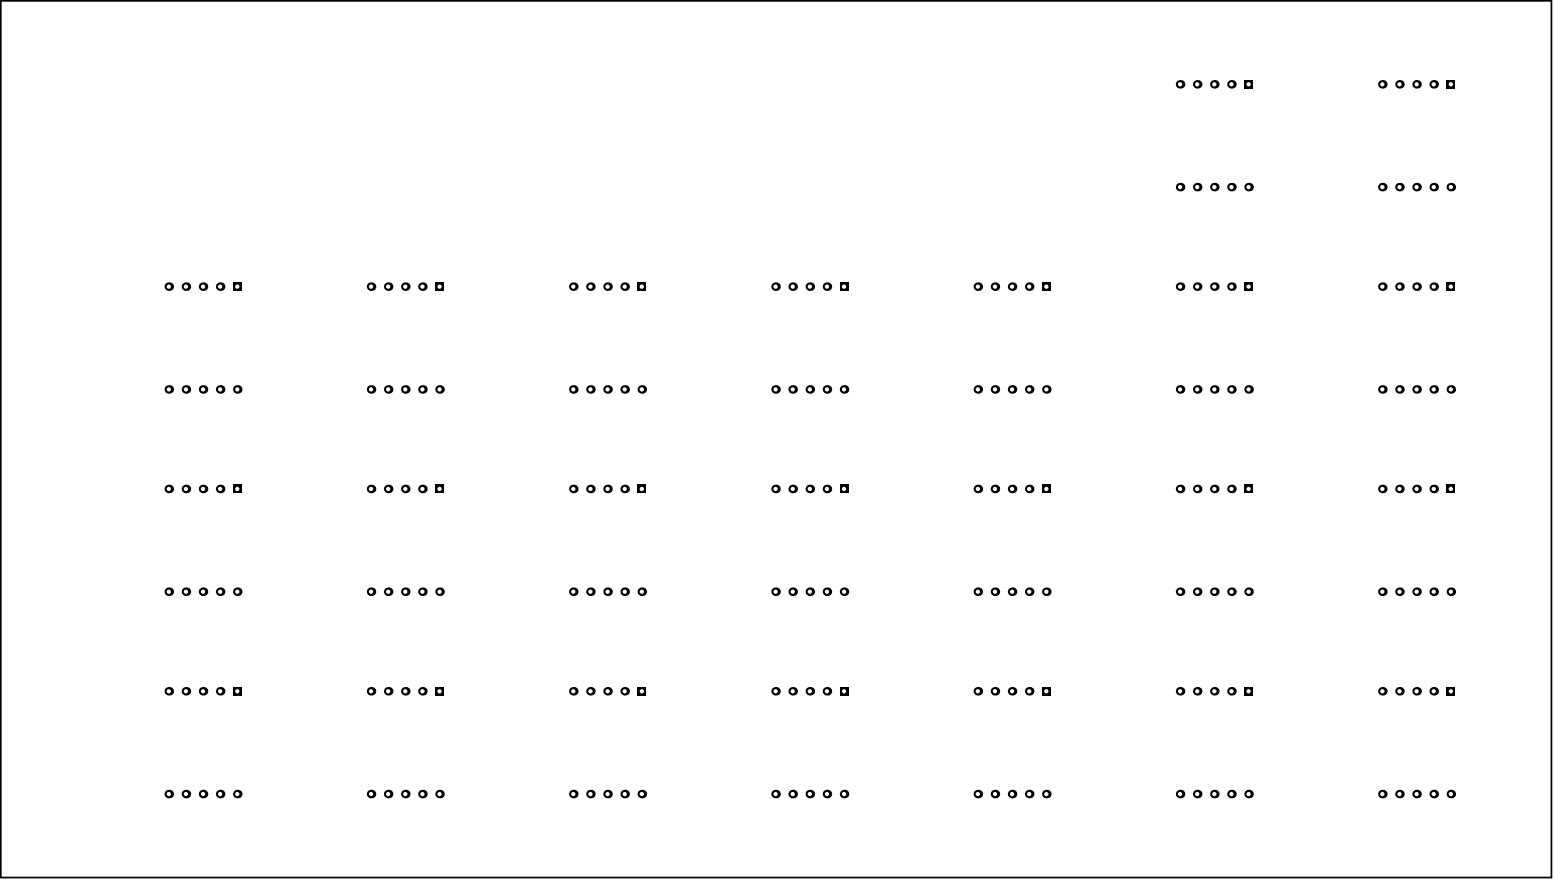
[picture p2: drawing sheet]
<svg xmlns="http://www.w3.org/2000/svg" width="767mm" height="434mm" viewBox="0 0 767 434" stroke-linecap="round" stroke-linejoin="round" font-family="sans-serif">
<path d="M0 0h766v433h-766z" fill="none" stroke="#000" stroke-width=".84"/>
<circle cx="716" cy="292" r="2.1" fill="#000"/>
<circle cx="716" cy="292" r="1.1" fill="#fff"/>
<circle cx="716" cy="392" r="2.1" fill="#000"/>
<circle cx="716" cy="392" r="1.1" fill="#fff"/>
<path d="M714 339h4v4h-4z" fill-rule="evenodd" fill="#000"/>
<circle cx="716" cy="341" r="1.1" fill="#fff"/>
<circle cx="708" cy="392" r="2.1" fill="#000"/>
<circle cx="708" cy="392" r="1.1" fill="#fff"/>
<circle cx="708" cy="292" r="2.1" fill="#000"/>
<circle cx="708" cy="292" r="1.1" fill="#fff"/>
<circle cx="708" cy="341" r="2.1" fill="#000"/>
<circle cx="708" cy="341" r="1.1" fill="#fff"/>
<circle cx="699" cy="392" r="2.1" fill="#000"/>
<circle cx="699" cy="392" r="1.1" fill="#fff"/>
<circle cx="699" cy="292" r="2.1" fill="#000"/>
<circle cx="699" cy="292" r="1.1" fill="#fff"/>
<circle cx="699" cy="341" r="2.1" fill="#000"/>
<circle cx="699" cy="341" r="1.1" fill="#fff"/>
<circle cx="691" cy="392" r="2.1" fill="#000"/>
<circle cx="691" cy="392" r="1.1" fill="#fff"/>
<circle cx="691" cy="292" r="2.1" fill="#000"/>
<circle cx="691" cy="292" r="1.1" fill="#fff"/>
<circle cx="691" cy="341" r="2.1" fill="#000"/>
<circle cx="691" cy="341" r="1.1" fill="#fff"/>
<circle cx="683" cy="292" r="2.1" fill="#000"/>
<circle cx="683" cy="292" r="1.1" fill="#fff"/>
<circle cx="683" cy="392" r="2.1" fill="#000"/>
<circle cx="683" cy="392" r="1.1" fill="#fff"/>
<circle cx="683" cy="341" r="2.1" fill="#000"/>
<circle cx="683" cy="341" r="1.1" fill="#fff"/>
<circle cx="616" cy="292" r="2.1" fill="#000"/>
<circle cx="616" cy="292" r="1.1" fill="#fff"/>
<circle cx="616" cy="392" r="2.1" fill="#000"/>
<circle cx="616" cy="392" r="1.1" fill="#fff"/>
<circle cx="608" cy="392" r="2.1" fill="#000"/>
<circle cx="608" cy="392" r="1.1" fill="#fff"/>
<circle cx="600" cy="392" r="2.1" fill="#000"/>
<circle cx="600" cy="392" r="1.1" fill="#fff"/>
<circle cx="591" cy="392" r="2.1" fill="#000"/>
<circle cx="591" cy="392" r="1.1" fill="#fff"/>
<circle cx="583" cy="392" r="2.1" fill="#000"/>
<circle cx="583" cy="392" r="1.1" fill="#fff"/>
<circle cx="508" cy="392" r="2.1" fill="#000"/>
<circle cx="508" cy="392" r="1.1" fill="#fff"/>
<circle cx="517" cy="392" r="2.1" fill="#000"/>
<circle cx="517" cy="392" r="1.1" fill="#fff"/>
<circle cx="500" cy="392" r="2.1" fill="#000"/>
<circle cx="500" cy="392" r="1.1" fill="#fff"/>
<circle cx="491" cy="392" r="2.1" fill="#000"/>
<circle cx="491" cy="392" r="1.1" fill="#fff"/>
<circle cx="483" cy="392" r="2.1" fill="#000"/>
<circle cx="483" cy="392" r="1.1" fill="#fff"/>
<path d="M614 339h5v4h-5z" fill-rule="evenodd" fill="#000"/>
<circle cx="616" cy="341" r="1.1" fill="#fff"/>
<circle cx="608" cy="341" r="2.1" fill="#000"/>
<circle cx="608" cy="341" r="1.1" fill="#fff"/>
<circle cx="600" cy="341" r="2.1" fill="#000"/>
<circle cx="600" cy="341" r="1.1" fill="#fff"/>
<circle cx="591" cy="341" r="2.1" fill="#000"/>
<circle cx="591" cy="341" r="1.1" fill="#fff"/>
<circle cx="500" cy="341" r="2.1" fill="#000"/>
<circle cx="500" cy="341" r="1.1" fill="#fff"/>
<circle cx="583" cy="341" r="2.1" fill="#000"/>
<circle cx="583" cy="341" r="1.1" fill="#fff"/>
<circle cx="483" cy="341" r="2.1" fill="#000"/>
<circle cx="483" cy="341" r="1.1" fill="#fff"/>
<circle cx="508" cy="341" r="2.1" fill="#000"/>
<circle cx="508" cy="341" r="1.1" fill="#fff"/>
<path d="M515 339h4v4h-4z" fill-rule="evenodd" fill="#000"/>
<circle cx="517" cy="341" r="1.1" fill="#fff"/>
<circle cx="491" cy="341" r="2.1" fill="#000"/>
<circle cx="491" cy="341" r="1.1" fill="#fff"/>
<circle cx="608" cy="292" r="2.1" fill="#000"/>
<circle cx="608" cy="292" r="1.1" fill="#fff"/>
<circle cx="600" cy="292" r="2.1" fill="#000"/>
<circle cx="600" cy="292" r="1.1" fill="#fff"/>
<circle cx="591" cy="292" r="2.1" fill="#000"/>
<circle cx="591" cy="292" r="1.1" fill="#fff"/>
<circle cx="500" cy="292" r="2.1" fill="#000"/>
<circle cx="500" cy="292" r="1.1" fill="#fff"/>
<circle cx="583" cy="292" r="2.1" fill="#000"/>
<circle cx="583" cy="292" r="1.1" fill="#fff"/>
<circle cx="491" cy="292" r="2.1" fill="#000"/>
<circle cx="491" cy="292" r="1.1" fill="#fff"/>
<circle cx="517" cy="292" r="2.1" fill="#000"/>
<circle cx="517" cy="292" r="1.1" fill="#fff"/>
<circle cx="508" cy="292" r="2.1" fill="#000"/>
<circle cx="508" cy="292" r="1.1" fill="#fff"/>
<circle cx="483" cy="292" r="2.1" fill="#000"/>
<circle cx="483" cy="292" r="1.1" fill="#fff"/>
<circle cx="600" cy="241" r="2.1" fill="#000"/>
<circle cx="600" cy="241" r="1.1" fill="#fff"/>
<path d="M515 239h4v4h-4z" fill-rule="evenodd" fill="#000"/>
<circle cx="517" cy="241" r="1.1" fill="#fff"/>
<circle cx="508" cy="241" r="2.1" fill="#000"/>
<circle cx="508" cy="241" r="1.1" fill="#fff"/>
<circle cx="691" cy="241" r="2.1" fill="#000"/>
<circle cx="691" cy="241" r="1.1" fill="#fff"/>
<circle cx="699" cy="241" r="2.1" fill="#000"/>
<circle cx="699" cy="241" r="1.1" fill="#fff"/>
<circle cx="708" cy="241" r="2.1" fill="#000"/>
<circle cx="708" cy="241" r="1.1" fill="#fff"/>
<path d="M714 239h4v4h-4z" fill-rule="evenodd" fill="#000"/>
<circle cx="716" cy="241" r="1.1" fill="#fff"/>
<circle cx="683" cy="241" r="2.1" fill="#000"/>
<circle cx="683" cy="241" r="1.1" fill="#fff"/>
<path d="M614 239h5v4h-5z" fill-rule="evenodd" fill="#000"/>
<circle cx="616" cy="241" r="1.1" fill="#fff"/>
<circle cx="608" cy="241" r="2.1" fill="#000"/>
<circle cx="608" cy="241" r="1.1" fill="#fff"/>
<circle cx="691" cy="192" r="2.1" fill="#000"/>
<circle cx="691" cy="192" r="1.1" fill="#fff"/>
<circle cx="699" cy="192" r="2.1" fill="#000"/>
<circle cx="699" cy="192" r="1.1" fill="#fff"/>
<circle cx="708" cy="192" r="2.1" fill="#000"/>
<circle cx="708" cy="192" r="1.1" fill="#fff"/>
<circle cx="716" cy="192" r="2.1" fill="#000"/>
<circle cx="716" cy="192" r="1.1" fill="#fff"/>
<circle cx="683" cy="192" r="2.1" fill="#000"/>
<circle cx="683" cy="192" r="1.1" fill="#fff"/>
<circle cx="616" cy="192" r="2.1" fill="#000"/>
<circle cx="616" cy="192" r="1.1" fill="#fff"/>
<circle cx="608" cy="192" r="2.1" fill="#000"/>
<circle cx="608" cy="192" r="1.1" fill="#fff"/>
<path d="M714 139h4v5h-4z" fill-rule="evenodd" fill="#000"/>
<circle cx="716" cy="141" r="1.1" fill="#fff"/>
<circle cx="691" cy="141" r="2.1" fill="#000"/>
<circle cx="691" cy="141" r="1.1" fill="#fff"/>
<circle cx="699" cy="141" r="2.1" fill="#000"/>
<circle cx="699" cy="141" r="1.1" fill="#fff"/>
<circle cx="708" cy="141" r="2.1" fill="#000"/>
<circle cx="708" cy="141" r="1.1" fill="#fff"/>
<circle cx="683" cy="141" r="2.1" fill="#000"/>
<circle cx="683" cy="141" r="1.1" fill="#fff"/>
<path d="M614 139h5v5h-5z" fill-rule="evenodd" fill="#000"/>
<circle cx="616" cy="141" r="1.1" fill="#fff"/>
<circle cx="691" cy="92" r="2.1" fill="#000"/>
<circle cx="691" cy="92" r="1.1" fill="#fff"/>
<circle cx="716" cy="92" r="2.1" fill="#000"/>
<circle cx="716" cy="92" r="1.1" fill="#fff"/>
<circle cx="708" cy="92" r="2.1" fill="#000"/>
<circle cx="708" cy="92" r="1.1" fill="#fff"/>
<circle cx="699" cy="92" r="2.1" fill="#000"/>
<circle cx="699" cy="92" r="1.1" fill="#fff"/>
<circle cx="683" cy="92" r="2.1" fill="#000"/>
<circle cx="683" cy="92" r="1.1" fill="#fff"/>
<circle cx="616" cy="92" r="2.1" fill="#000"/>
<circle cx="616" cy="92" r="1.1" fill="#fff"/>
<path d="M714 39h4v5h-4z" fill-rule="evenodd" fill="#000"/>
<circle cx="716" cy="42" r="1.1" fill="#fff"/>
<circle cx="708" cy="42" r="2.1" fill="#000"/>
<circle cx="708" cy="42" r="1.1" fill="#fff"/>
<circle cx="691" cy="42" r="2.1" fill="#000"/>
<circle cx="691" cy="42" r="1.1" fill="#fff"/>
<circle cx="699" cy="42" r="2.1" fill="#000"/>
<circle cx="699" cy="42" r="1.1" fill="#fff"/>
<circle cx="683" cy="42" r="2.1" fill="#000"/>
<circle cx="683" cy="42" r="1.1" fill="#fff"/>
<path d="M614 39h5v5h-5z" fill-rule="evenodd" fill="#000"/>
<circle cx="616" cy="42" r="1.1" fill="#fff"/>
<circle cx="591" cy="241" r="2.1" fill="#000"/>
<circle cx="591" cy="241" r="1.1" fill="#fff"/>
<circle cx="583" cy="241" r="2.1" fill="#000"/>
<circle cx="583" cy="241" r="1.1" fill="#fff"/>
<path d="M415 239h4v4h-4z" fill-rule="evenodd" fill="#000"/>
<circle cx="417" cy="241" r="1.1" fill="#fff"/>
<circle cx="483" cy="241" r="2.1" fill="#000"/>
<circle cx="483" cy="241" r="1.1" fill="#fff"/>
<circle cx="491" cy="241" r="2.1" fill="#000"/>
<circle cx="491" cy="241" r="1.1" fill="#fff"/>
<circle cx="500" cy="241" r="2.1" fill="#000"/>
<circle cx="500" cy="241" r="1.1" fill="#fff"/>
<circle cx="600" cy="192" r="2.1" fill="#000"/>
<circle cx="600" cy="192" r="1.1" fill="#fff"/>
<circle cx="591" cy="192" r="2.1" fill="#000"/>
<circle cx="591" cy="192" r="1.1" fill="#fff"/>
<circle cx="583" cy="192" r="2.1" fill="#000"/>
<circle cx="583" cy="192" r="1.1" fill="#fff"/>
<circle cx="491" cy="192" r="2.1" fill="#000"/>
<circle cx="491" cy="192" r="1.1" fill="#fff"/>
<circle cx="517" cy="192" r="2.1" fill="#000"/>
<circle cx="517" cy="192" r="1.1" fill="#fff"/>
<circle cx="483" cy="192" r="2.1" fill="#000"/>
<circle cx="483" cy="192" r="1.1" fill="#fff"/>
<circle cx="500" cy="192" r="2.1" fill="#000"/>
<circle cx="500" cy="192" r="1.1" fill="#fff"/>
<circle cx="508" cy="192" r="2.1" fill="#000"/>
<circle cx="508" cy="192" r="1.1" fill="#fff"/>
<circle cx="608" cy="141" r="2.1" fill="#000"/>
<circle cx="608" cy="141" r="1.1" fill="#fff"/>
<circle cx="600" cy="141" r="2.1" fill="#000"/>
<circle cx="600" cy="141" r="1.1" fill="#fff"/>
<circle cx="591" cy="141" r="2.1" fill="#000"/>
<circle cx="591" cy="141" r="1.1" fill="#fff"/>
<circle cx="583" cy="141" r="2.1" fill="#000"/>
<circle cx="583" cy="141" r="1.1" fill="#fff"/>
<path d="M415 139h4v5h-4z" fill-rule="evenodd" fill="#000"/>
<circle cx="417" cy="141" r="1.1" fill="#fff"/>
<circle cx="491" cy="141" r="2.1" fill="#000"/>
<circle cx="491" cy="141" r="1.1" fill="#fff"/>
<circle cx="500" cy="141" r="2.1" fill="#000"/>
<circle cx="500" cy="141" r="1.1" fill="#fff"/>
<circle cx="483" cy="141" r="2.1" fill="#000"/>
<circle cx="483" cy="141" r="1.1" fill="#fff"/>
<circle cx="508" cy="141" r="2.1" fill="#000"/>
<circle cx="508" cy="141" r="1.1" fill="#fff"/>
<path d="M515 139h4v5h-4z" fill-rule="evenodd" fill="#000"/>
<circle cx="517" cy="141" r="1.1" fill="#fff"/>
<circle cx="608" cy="92" r="2.1" fill="#000"/>
<circle cx="608" cy="92" r="1.1" fill="#fff"/>
<circle cx="600" cy="92" r="2.1" fill="#000"/>
<circle cx="600" cy="92" r="1.1" fill="#fff"/>
<circle cx="591" cy="92" r="2.1" fill="#000"/>
<circle cx="591" cy="92" r="1.1" fill="#fff"/>
<circle cx="583" cy="92" r="2.1" fill="#000"/>
<circle cx="583" cy="92" r="1.1" fill="#fff"/>
<circle cx="608" cy="42" r="2.1" fill="#000"/>
<circle cx="608" cy="42" r="1.1" fill="#fff"/>
<circle cx="600" cy="42" r="2.1" fill="#000"/>
<circle cx="600" cy="42" r="1.1" fill="#fff"/>
<circle cx="591" cy="42" r="2.1" fill="#000"/>
<circle cx="591" cy="42" r="1.1" fill="#fff"/>
<circle cx="583" cy="42" r="2.1" fill="#000"/>
<circle cx="583" cy="42" r="1.1" fill="#fff"/>
<circle cx="417" cy="392" r="2.1" fill="#000"/>
<circle cx="417" cy="392" r="1.1" fill="#fff"/>
<circle cx="408" cy="392" r="2.1" fill="#000"/>
<circle cx="408" cy="392" r="1.1" fill="#fff"/>
<circle cx="391" cy="392" r="2.1" fill="#000"/>
<circle cx="391" cy="392" r="1.1" fill="#fff"/>
<circle cx="400" cy="392" r="2.1" fill="#000"/>
<circle cx="400" cy="392" r="1.1" fill="#fff"/>
<circle cx="383" cy="392" r="2.1" fill="#000"/>
<circle cx="383" cy="392" r="1.1" fill="#fff"/>
<circle cx="317" cy="392" r="2.1" fill="#000"/>
<circle cx="317" cy="392" r="1.1" fill="#fff"/>
<circle cx="308" cy="392" r="2.1" fill="#000"/>
<circle cx="308" cy="392" r="1.1" fill="#fff"/>
<circle cx="300" cy="392" r="2.1" fill="#000"/>
<circle cx="300" cy="392" r="1.1" fill="#fff"/>
<circle cx="292" cy="392" r="2.1" fill="#000"/>
<circle cx="292" cy="392" r="1.1" fill="#fff"/>
<path d="M415 339h4v4h-4z" fill-rule="evenodd" fill="#000"/>
<circle cx="417" cy="341" r="1.1" fill="#fff"/>
<circle cx="400" cy="341" r="2.1" fill="#000"/>
<circle cx="400" cy="341" r="1.1" fill="#fff"/>
<circle cx="408" cy="341" r="2.1" fill="#000"/>
<circle cx="408" cy="341" r="1.1" fill="#fff"/>
<circle cx="391" cy="341" r="2.1" fill="#000"/>
<circle cx="391" cy="341" r="1.1" fill="#fff"/>
<circle cx="383" cy="341" r="2.1" fill="#000"/>
<circle cx="383" cy="341" r="1.1" fill="#fff"/>
<path d="M315 339h4v4h-4z" fill-rule="evenodd" fill="#000"/>
<circle cx="317" cy="341" r="1.1" fill="#fff"/>
<circle cx="308" cy="341" r="2.1" fill="#000"/>
<circle cx="308" cy="341" r="1.1" fill="#fff"/>
<circle cx="300" cy="341" r="2.1" fill="#000"/>
<circle cx="300" cy="341" r="1.1" fill="#fff"/>
<circle cx="292" cy="341" r="2.1" fill="#000"/>
<circle cx="292" cy="341" r="1.1" fill="#fff"/>
<circle cx="283" cy="341" r="2.1" fill="#000"/>
<circle cx="283" cy="341" r="1.1" fill="#fff"/>
<circle cx="417" cy="292" r="2.1" fill="#000"/>
<circle cx="417" cy="292" r="1.1" fill="#fff"/>
<circle cx="408" cy="292" r="2.1" fill="#000"/>
<circle cx="408" cy="292" r="1.1" fill="#fff"/>
<circle cx="400" cy="292" r="2.1" fill="#000"/>
<circle cx="400" cy="292" r="1.1" fill="#fff"/>
<circle cx="391" cy="292" r="2.1" fill="#000"/>
<circle cx="391" cy="292" r="1.1" fill="#fff"/>
<circle cx="383" cy="292" r="2.1" fill="#000"/>
<circle cx="383" cy="292" r="1.1" fill="#fff"/>
<circle cx="317" cy="292" r="2.1" fill="#000"/>
<circle cx="317" cy="292" r="1.1" fill="#fff"/>
<circle cx="308" cy="292" r="2.1" fill="#000"/>
<circle cx="308" cy="292" r="1.1" fill="#fff"/>
<circle cx="300" cy="292" r="2.1" fill="#000"/>
<circle cx="300" cy="292" r="1.1" fill="#fff"/>
<circle cx="292" cy="292" r="2.1" fill="#000"/>
<circle cx="292" cy="292" r="1.1" fill="#fff"/>
<circle cx="283" cy="292" r="2.1" fill="#000"/>
<circle cx="283" cy="292" r="1.1" fill="#fff"/>
<circle cx="408" cy="241" r="2.1" fill="#000"/>
<circle cx="408" cy="241" r="1.1" fill="#fff"/>
<circle cx="300" cy="241" r="2.1" fill="#000"/>
<circle cx="300" cy="241" r="1.1" fill="#fff"/>
<circle cx="292" cy="241" r="2.1" fill="#000"/>
<circle cx="292" cy="241" r="1.1" fill="#fff"/>
<circle cx="283" cy="392" r="2.1" fill="#000"/>
<circle cx="283" cy="392" r="1.1" fill="#fff"/>
<circle cx="217" cy="392" r="2.1" fill="#000"/>
<circle cx="217" cy="392" r="1.1" fill="#fff"/>
<circle cx="209" cy="392" r="2.1" fill="#000"/>
<circle cx="209" cy="392" r="1.1" fill="#fff"/>
<circle cx="200" cy="392" r="2.1" fill="#000"/>
<circle cx="200" cy="392" r="1.1" fill="#fff"/>
<circle cx="183" cy="392" r="2.1" fill="#000"/>
<circle cx="183" cy="392" r="1.1" fill="#fff"/>
<circle cx="92" cy="392" r="2.1" fill="#000"/>
<circle cx="92" cy="392" r="1.1" fill="#fff"/>
<circle cx="192" cy="392" r="2.1" fill="#000"/>
<circle cx="192" cy="392" r="1.1" fill="#fff"/>
<circle cx="109" cy="392" r="2.1" fill="#000"/>
<circle cx="109" cy="392" r="1.1" fill="#fff"/>
<circle cx="117" cy="392" r="2.1" fill="#000"/>
<circle cx="117" cy="392" r="1.1" fill="#fff"/>
<circle cx="83" cy="392" r="2.1" fill="#000"/>
<circle cx="83" cy="392" r="1.1" fill="#fff"/>
<circle cx="100" cy="392" r="2.1" fill="#000"/>
<circle cx="100" cy="392" r="1.1" fill="#fff"/>
<path d="M215 339h4v4h-4z" fill-rule="evenodd" fill="#000"/>
<circle cx="217" cy="341" r="1.1" fill="#fff"/>
<circle cx="209" cy="341" r="2.1" fill="#000"/>
<circle cx="209" cy="341" r="1.1" fill="#fff"/>
<circle cx="200" cy="341" r="2.1" fill="#000"/>
<circle cx="200" cy="341" r="1.1" fill="#fff"/>
<circle cx="83" cy="341" r="2.1" fill="#000"/>
<circle cx="83" cy="341" r="1.1" fill="#fff"/>
<circle cx="100" cy="341" r="2.1" fill="#000"/>
<circle cx="100" cy="341" r="1.1" fill="#fff"/>
<path d="M115 339h4v4h-4z" fill-rule="evenodd" fill="#000"/>
<circle cx="117" cy="341" r="1.1" fill="#fff"/>
<circle cx="109" cy="341" r="2.1" fill="#000"/>
<circle cx="109" cy="341" r="1.1" fill="#fff"/>
<circle cx="183" cy="341" r="2.1" fill="#000"/>
<circle cx="183" cy="341" r="1.1" fill="#fff"/>
<circle cx="192" cy="341" r="2.1" fill="#000"/>
<circle cx="192" cy="341" r="1.1" fill="#fff"/>
<circle cx="92" cy="341" r="2.1" fill="#000"/>
<circle cx="92" cy="341" r="1.1" fill="#fff"/>
<circle cx="217" cy="292" r="2.1" fill="#000"/>
<circle cx="217" cy="292" r="1.1" fill="#fff"/>
<circle cx="209" cy="292" r="2.1" fill="#000"/>
<circle cx="209" cy="292" r="1.1" fill="#fff"/>
<circle cx="200" cy="292" r="2.1" fill="#000"/>
<circle cx="200" cy="292" r="1.1" fill="#fff"/>
<circle cx="192" cy="292" r="2.1" fill="#000"/>
<circle cx="192" cy="292" r="1.1" fill="#fff"/>
<circle cx="183" cy="292" r="2.1" fill="#000"/>
<circle cx="183" cy="292" r="1.1" fill="#fff"/>
<circle cx="109" cy="292" r="2.1" fill="#000"/>
<circle cx="109" cy="292" r="1.1" fill="#fff"/>
<circle cx="100" cy="292" r="2.1" fill="#000"/>
<circle cx="100" cy="292" r="1.1" fill="#fff"/>
<circle cx="92" cy="292" r="2.1" fill="#000"/>
<circle cx="92" cy="292" r="1.1" fill="#fff"/>
<circle cx="83" cy="292" r="2.1" fill="#000"/>
<circle cx="83" cy="292" r="1.1" fill="#fff"/>
<circle cx="117" cy="292" r="2.1" fill="#000"/>
<circle cx="117" cy="292" r="1.1" fill="#fff"/>
<circle cx="283" cy="241" r="2.1" fill="#000"/>
<circle cx="283" cy="241" r="1.1" fill="#fff"/>
<circle cx="400" cy="241" r="2.1" fill="#000"/>
<circle cx="400" cy="241" r="1.1" fill="#fff"/>
<circle cx="391" cy="241" r="2.1" fill="#000"/>
<circle cx="391" cy="241" r="1.1" fill="#fff"/>
<path d="M215 239h4v4h-4z" fill-rule="evenodd" fill="#000"/>
<circle cx="217" cy="241" r="1.1" fill="#fff"/>
<circle cx="209" cy="241" r="2.1" fill="#000"/>
<circle cx="209" cy="241" r="1.1" fill="#fff"/>
<circle cx="383" cy="241" r="2.1" fill="#000"/>
<circle cx="383" cy="241" r="1.1" fill="#fff"/>
<path d="M315 239h4v4h-4z" fill-rule="evenodd" fill="#000"/>
<circle cx="317" cy="241" r="1.1" fill="#fff"/>
<circle cx="308" cy="241" r="2.1" fill="#000"/>
<circle cx="308" cy="241" r="1.1" fill="#fff"/>
<circle cx="200" cy="241" r="2.1" fill="#000"/>
<circle cx="200" cy="241" r="1.1" fill="#fff"/>
<circle cx="308" cy="192" r="2.1" fill="#000"/>
<circle cx="308" cy="192" r="1.1" fill="#fff"/>
<circle cx="292" cy="192" r="2.1" fill="#000"/>
<circle cx="292" cy="192" r="1.1" fill="#fff"/>
<circle cx="209" cy="192" r="2.1" fill="#000"/>
<circle cx="209" cy="192" r="1.1" fill="#fff"/>
<circle cx="217" cy="192" r="2.1" fill="#000"/>
<circle cx="217" cy="192" r="1.1" fill="#fff"/>
<circle cx="383" cy="192" r="2.1" fill="#000"/>
<circle cx="383" cy="192" r="1.1" fill="#fff"/>
<circle cx="391" cy="192" r="2.1" fill="#000"/>
<circle cx="391" cy="192" r="1.1" fill="#fff"/>
<circle cx="317" cy="192" r="2.1" fill="#000"/>
<circle cx="317" cy="192" r="1.1" fill="#fff"/>
<circle cx="400" cy="192" r="2.1" fill="#000"/>
<circle cx="400" cy="192" r="1.1" fill="#fff"/>
<circle cx="408" cy="192" r="2.1" fill="#000"/>
<circle cx="408" cy="192" r="1.1" fill="#fff"/>
<circle cx="300" cy="192" r="2.1" fill="#000"/>
<circle cx="300" cy="192" r="1.1" fill="#fff"/>
<circle cx="283" cy="192" r="2.1" fill="#000"/>
<circle cx="283" cy="192" r="1.1" fill="#fff"/>
<circle cx="417" cy="192" r="2.1" fill="#000"/>
<circle cx="417" cy="192" r="1.1" fill="#fff"/>
<circle cx="308" cy="141" r="2.1" fill="#000"/>
<circle cx="308" cy="141" r="1.1" fill="#fff"/>
<circle cx="209" cy="141" r="2.1" fill="#000"/>
<circle cx="209" cy="141" r="1.1" fill="#fff"/>
<path d="M215 139h4v5h-4z" fill-rule="evenodd" fill="#000"/>
<circle cx="217" cy="141" r="1.1" fill="#fff"/>
<circle cx="300" cy="141" r="2.1" fill="#000"/>
<circle cx="300" cy="141" r="1.1" fill="#fff"/>
<circle cx="408" cy="141" r="2.1" fill="#000"/>
<circle cx="408" cy="141" r="1.1" fill="#fff"/>
<circle cx="292" cy="141" r="2.1" fill="#000"/>
<circle cx="292" cy="141" r="1.1" fill="#fff"/>
<circle cx="283" cy="141" r="2.1" fill="#000"/>
<circle cx="283" cy="141" r="1.1" fill="#fff"/>
<path d="M315 139h4v5h-4z" fill-rule="evenodd" fill="#000"/>
<circle cx="317" cy="141" r="1.1" fill="#fff"/>
<circle cx="383" cy="141" r="2.1" fill="#000"/>
<circle cx="383" cy="141" r="1.1" fill="#fff"/>
<circle cx="400" cy="141" r="2.1" fill="#000"/>
<circle cx="400" cy="141" r="1.1" fill="#fff"/>
<circle cx="391" cy="141" r="2.1" fill="#000"/>
<circle cx="391" cy="141" r="1.1" fill="#fff"/>
<circle cx="100" cy="241" r="2.1" fill="#000"/>
<circle cx="100" cy="241" r="1.1" fill="#fff"/>
<circle cx="83" cy="241" r="2.1" fill="#000"/>
<circle cx="83" cy="241" r="1.1" fill="#fff"/>
<circle cx="183" cy="241" r="2.1" fill="#000"/>
<circle cx="183" cy="241" r="1.1" fill="#fff"/>
<circle cx="192" cy="241" r="2.1" fill="#000"/>
<circle cx="192" cy="241" r="1.1" fill="#fff"/>
<circle cx="109" cy="241" r="2.1" fill="#000"/>
<circle cx="109" cy="241" r="1.1" fill="#fff"/>
<path d="M115 239h4v4h-4z" fill-rule="evenodd" fill="#000"/>
<circle cx="117" cy="241" r="1.1" fill="#fff"/>
<circle cx="92" cy="241" r="2.1" fill="#000"/>
<circle cx="92" cy="241" r="1.1" fill="#fff"/>
<circle cx="200" cy="192" r="2.1" fill="#000"/>
<circle cx="200" cy="192" r="1.1" fill="#fff"/>
<circle cx="192" cy="192" r="2.1" fill="#000"/>
<circle cx="192" cy="192" r="1.1" fill="#fff"/>
<circle cx="183" cy="192" r="2.1" fill="#000"/>
<circle cx="183" cy="192" r="1.1" fill="#fff"/>
<circle cx="83" cy="192" r="2.1" fill="#000"/>
<circle cx="83" cy="192" r="1.1" fill="#fff"/>
<circle cx="100" cy="192" r="2.1" fill="#000"/>
<circle cx="100" cy="192" r="1.1" fill="#fff"/>
<circle cx="109" cy="192" r="2.1" fill="#000"/>
<circle cx="109" cy="192" r="1.1" fill="#fff"/>
<circle cx="117" cy="192" r="2.1" fill="#000"/>
<circle cx="117" cy="192" r="1.1" fill="#fff"/>
<circle cx="92" cy="192" r="2.1" fill="#000"/>
<circle cx="92" cy="192" r="1.1" fill="#fff"/>
<circle cx="200" cy="141" r="2.1" fill="#000"/>
<circle cx="200" cy="141" r="1.1" fill="#fff"/>
<circle cx="192" cy="141" r="2.1" fill="#000"/>
<circle cx="192" cy="141" r="1.1" fill="#fff"/>
<circle cx="83" cy="141" r="2.1" fill="#000"/>
<circle cx="83" cy="141" r="1.1" fill="#fff"/>
<circle cx="92" cy="141" r="2.1" fill="#000"/>
<circle cx="92" cy="141" r="1.1" fill="#fff"/>
<circle cx="109" cy="141" r="2.1" fill="#000"/>
<circle cx="109" cy="141" r="1.1" fill="#fff"/>
<path d="M115 139h4v5h-4z" fill-rule="evenodd" fill="#000"/>
<circle cx="117" cy="141" r="1.1" fill="#fff"/>
<circle cx="100" cy="141" r="2.1" fill="#000"/>
<circle cx="100" cy="141" r="1.1" fill="#fff"/>
<circle cx="183" cy="141" r="2.1" fill="#000"/>
<circle cx="183" cy="141" r="1.1" fill="#fff"/>
</svg>
